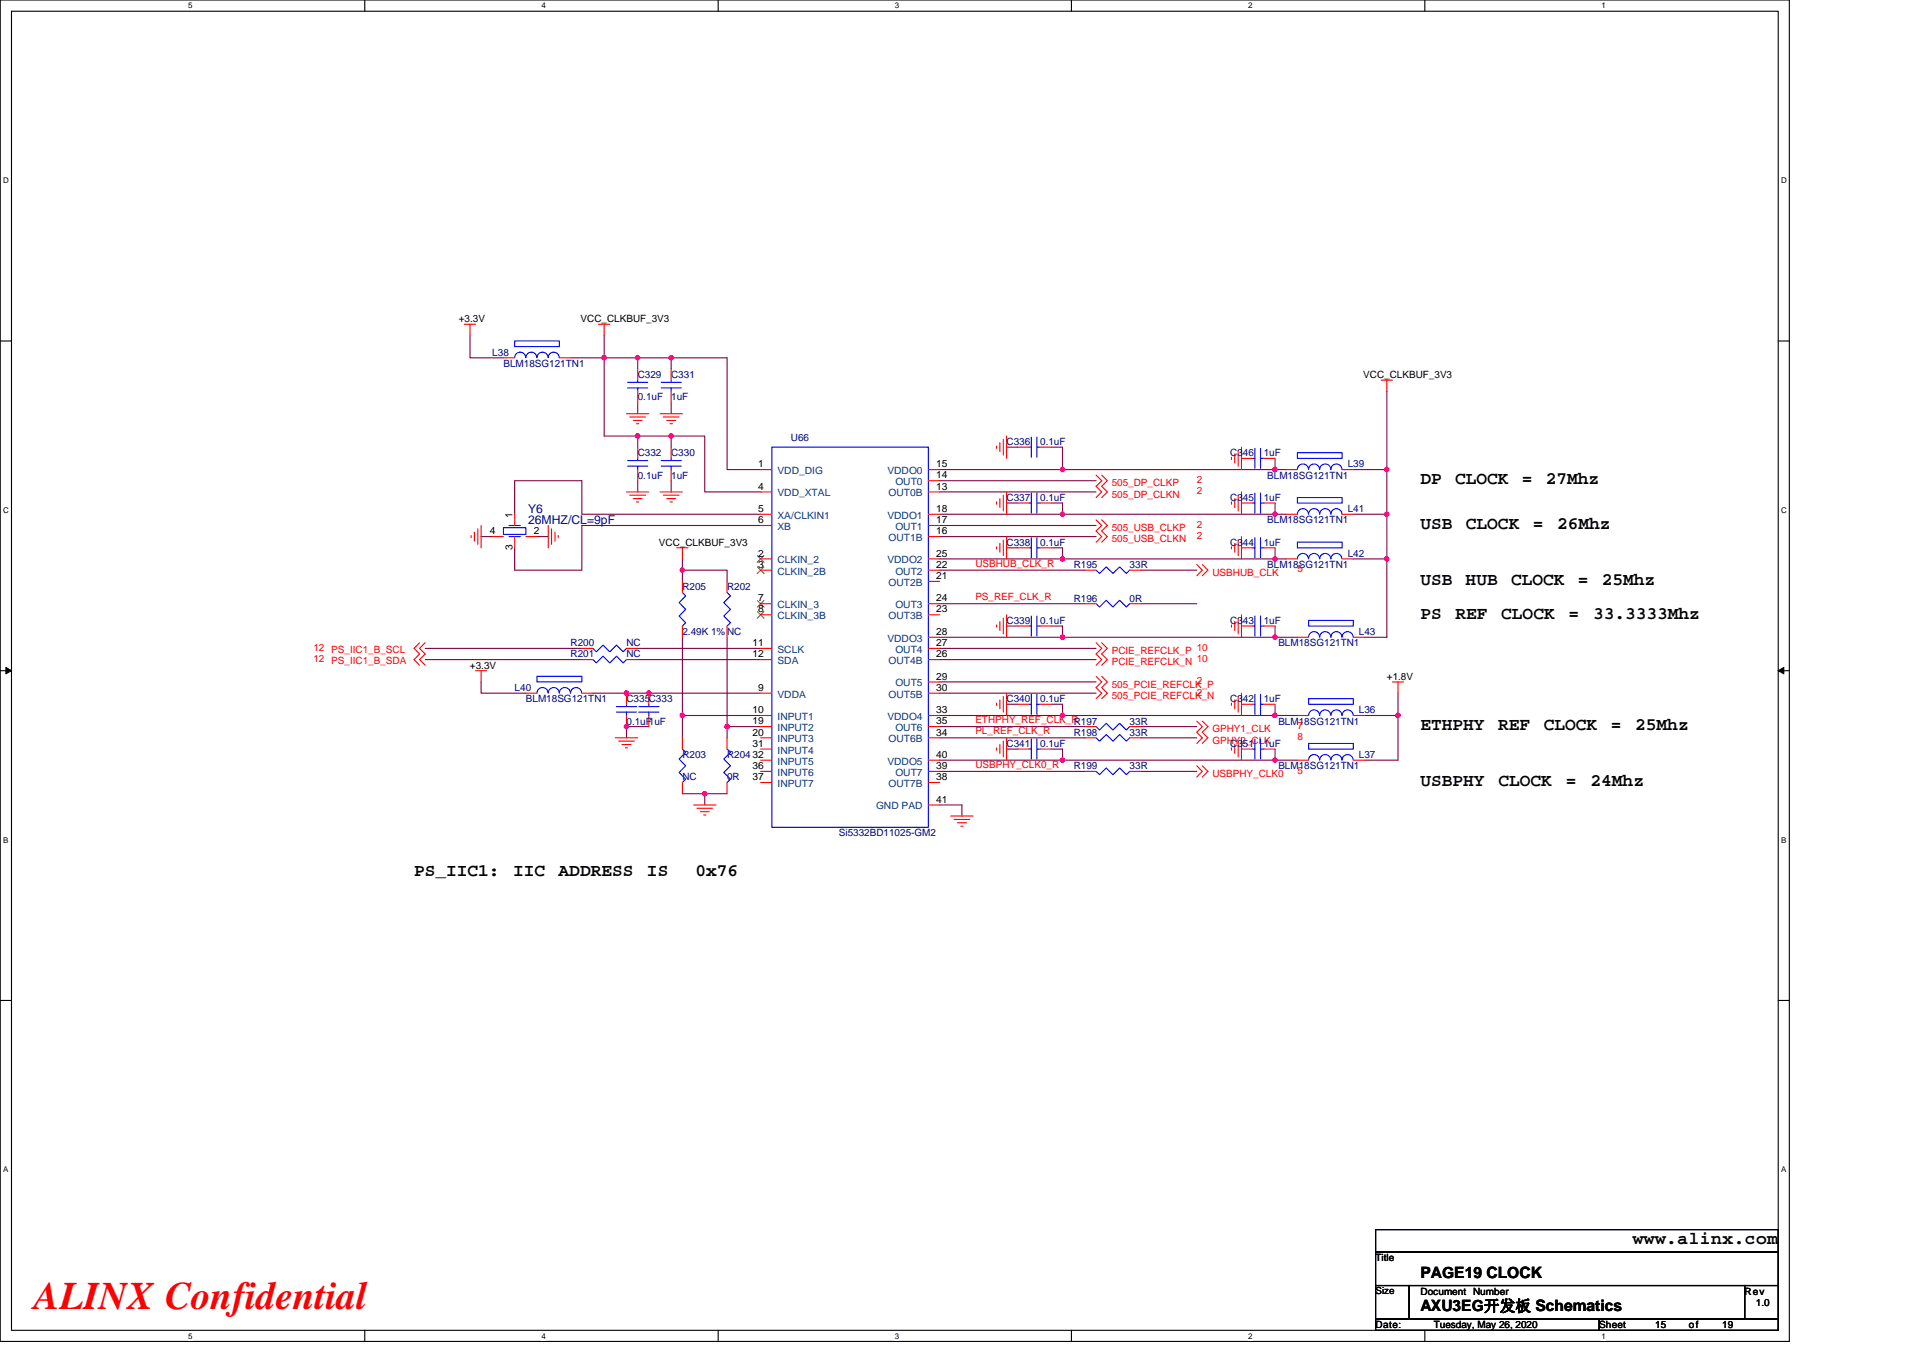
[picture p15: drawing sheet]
<svg xmlns="http://www.w3.org/2000/svg" width="297mm" height="210mm" viewBox="0 0 297 210" stroke-linecap="round" stroke-linejoin="round" font-family="sans-serif">
<defs><g id="words">
<text font-size="6" fill="#f00" x="5.2" y="202.3">ALINX Confidential</text>
<g font-size="2.8">
<text x="219.4" y="74.8">DP</text>
<text x="224.8" y="74.8">CLOCK</text>
<text x="235.1" y="74.8">=</text>
<text x="238.8" y="74.8">27Mhz</text>
<text x="219.4" y="81.7">USB</text>
<text x="226.4" y="81.7">CLOCK</text>
<text x="236.8" y="81.7">=</text>
<text x="240.5" y="81.7">26Mhz</text>
<text x="219.4" y="90.4">USB</text>
<text x="219.4" y="95.6">PS</text>
<text x="224.8" y="95.6">REF</text>
<text x="226.4" y="90.4">HUB</text>
<text x="231.9" y="95.6">CLOCK</text>
<text x="233.4" y="90.4">CLOCK</text>
<text x="242.3" y="95.6">=</text>
<text x="243.7" y="90.4">=</text>
<text x="246.1" y="95.6">33.3333Mhz</text>
<text x="247.4" y="90.4">25Mhz</text>
<text x="219.4" y="112.8">ETHPHY</text>
<text x="231.4" y="112.8">REF</text>
<text x="238.5" y="112.8">CLOCK</text>
<text x="248.8" y="112.8">=</text>
<text x="252.6" y="112.8">25Mhz</text>
<text x="219.4" y="121.5">USBPHY</text>
<text x="231.5" y="121.5">CLOCK</text>
<text x="241.9" y="121.5">=</text>
<text x="245.7" y="121.5">24Mhz</text>
<text x="64" y="135.3">PS_IIC1:</text>
<text x="79.2" y="135.3">IIC</text>
<text x="86.3" y="135.3">ADDRESS</text>
<text x="99.9" y="135.3">IS</text>
<text x="107.4" y="135.3">0x76</text>
<text x="252.2" y="192.3">www.alinx.com</text>
</g>
<g font-size="2.4">
<text x="219.4" y="197.4">PAGE19 CLOCK</text>
<text x="219.4" y="202.6">AXU3EG开发板 Schematics</text>
</g>
<g font-size="1.9" fill="#000080">
<text x="81.6" y="79.2">Y6</text>
<text x="81.6" y="81">26MHZ/CL=9pF</text>
</g>
<g font-size="1.5">
<text x="70.9" y="49.8">+3.3V</text>
<text x="89.7" y="49.8">VCC_CLKBUF_3V3</text>
<text x="210.6" y="58.4">VCC_CLKBUF_3V3</text>
<text x="117.1" y="72.2">1</text>
<text x="117.1" y="75.6">4</text>
<text x="144.6" y="72.2">15</text>
<text x="144.6" y="75.6">13</text>
<text x="144.6" y="73.9">14</text>
<text x="75.7" y="82.5">4</text>
<text x="79.1" y="80" transform="rotate(-90 79.1 80)">1</text>
<text x="82.4" y="82.5">2</text>
<text x="117.1" y="79.1">5</text>
<text x="117.1" y="80.8">6</text>
<text x="144.6" y="79.1">18</text>
<text x="144.6" y="82.6">16</text>
<text x="144.6" y="80.8">17</text>
<text x="79.1" y="85" transform="rotate(-90 79.1 85)">3</text>
<text x="101.8" y="84.3">VCC_CLKBUF_3V3</text>
<text x="117.1" y="86">2</text>
<text x="117.1" y="87.7">3</text>
<text x="144.6" y="86">25</text>
<text x="144.6" y="89.5">21</text>
<text x="144.6" y="87.7">22</text>
<text x="117.1" y="92.9">7</text>
<text x="117.1" y="94.6">8</text>
<text x="144.6" y="94.6">23</text>
<text x="144.6" y="92.9">24</text>
<text x="116.2" y="99.8">11</text>
<text x="116.2" y="101.6">12</text>
<text x="144.6" y="98.1">28</text>
<text x="144.6" y="101.6">26</text>
<text x="144.6" y="99.8">27</text>
<text x="72.6" y="103.3">+3.3V</text>
<text x="117.1" y="106.7">9</text>
<text x="144.6" y="106.7">30</text>
<text x="144.6" y="105">29</text>
<text x="214.2" y="105">+1.8V</text>
<text x="116.2" y="110.2">10</text>
<text x="116.2" y="111.9">19</text>
<text x="116.2" y="113.6">20</text>
<text x="144.6" y="110.2">33</text>
<text x="144.6" y="113.6">34</text>
<text x="144.6" y="111.9">35</text>
<text x="116.2" y="115.4">31</text>
<text x="116.2" y="117.1">32</text>
<text x="116.2" y="118.8">36</text>
<text x="144.6" y="117.1">40</text>
<text x="144.6" y="118.8">39</text>
<text x="116.2" y="120.5">37</text>
<text x="144.6" y="120.5">38</text>
<text x="144.6" y="124">41</text>
<text x="212.5" y="194.9">Title</text>
<text x="212.5" y="200">Size</text>
<text x="219.4" y="200">Document Number</text>
<text x="269.5" y="200">Rev</text>
<text x="271.2" y="201.8">1.0</text>
<text x="212.5" y="205.2">Date:</text>
<text x="221.5" y="205.2">Tuesday, May 26, 2020</text>
<text x="247" y="205.2">Sheet</text>
<text x="255.7" y="205.2">15</text>
<text x="260.9" y="205.2">of</text>
<text x="266" y="205.2">19</text>
</g>
<g font-size="1.5" fill="#000080">
<text x="76" y="54.9">L38</text>
<text x="77.8" y="56.7">BLM18SG121TN1</text>
<text x="98.5" y="58.4">C329</text>
<text x="103.7" y="58.4">C331</text>
<text x="98.5" y="61.8">0.1uF</text>
<text x="103.7" y="61.8">1uF</text>
<text x="98.5" y="70.5">C332</text>
<text x="103.7" y="70.5">C330</text>
<text x="122.2" y="68.1">U66</text>
<text x="155.5" y="68.8">C336</text>
<text x="160.7" y="68.8">0.1uF</text>
<text x="190" y="70.5">C346</text>
<text x="195.2" y="70.5">1uF</text>
<text x="98.5" y="74">0.1uF</text>
<text x="103.7" y="74">1uF</text>
<text x="155.5" y="77.4">C337</text>
<text x="160.7" y="77.4">0.1uF</text>
<text x="190" y="77.4">C345</text>
<text x="195.2" y="77.4">1uF</text>
<text x="195.7" y="74">BLM18SG121TN1</text>
<text x="208.2" y="72.2">L39</text>
<text x="195.7" y="80.9">BLM18SG121TN1</text>
<text x="208.2" y="79.1">L41</text>
<text x="155.5" y="84.3">C338</text>
<text x="160.7" y="84.3">0.1uF</text>
<text x="165.9" y="87.8">R195</text>
<text x="174.5" y="87.8">33R</text>
<text x="190" y="84.3">C344</text>
<text x="195.2" y="84.3">1uF</text>
<text x="195.7" y="87.8">BLM18SG121TN1</text>
<text x="208.2" y="86">L42</text>
<text x="105.4" y="91.2">R205</text>
<text x="112.3" y="91.2">R202</text>
<text x="165.9" y="92.9">R196</text>
<text x="174.5" y="92.9">0R</text>
<text x="88.1" y="101.6">R201</text>
<text x="88.1" y="99.9">R200</text>
<text x="96.8" y="101.6">NC</text>
<text x="96.8" y="99.9">NC</text>
<text x="105.4" y="98.1">2.49K 1%NC</text>
<text x="155.5" y="96.4">C339</text>
<text x="160.7" y="96.4">0.1uF</text>
<text x="190" y="96.4">C343</text>
<text x="195.2" y="96.4">1uF</text>
<text x="197.5" y="99.9">BLM18SG121TN1</text>
<text x="209.9" y="98.1">L43</text>
<text x="79.5" y="106.8">L40</text>
<text x="81.2" y="108.5">BLM18SG121TN1</text>
<text x="96.8" y="108.5">C335C333</text>
<text x="96.8" y="112">0.1uF1uF</text>
<text x="155.5" y="108.5">C340</text>
<text x="160.7" y="108.5">0.1uF</text>
<text x="165.9" y="113.7">R198</text>
<text x="165.9" y="112">R197</text>
<text x="174.5" y="113.7">33R</text>
<text x="174.5" y="112">33R</text>
<text x="190" y="108.5">C342</text>
<text x="195.2" y="108.5">1uF</text>
<text x="197.5" y="112">BLM18SG121TN1</text>
<text x="209.9" y="110.2">L36</text>
<text x="105.4" y="117.1">R203</text>
<text x="112.3" y="117.1">R204</text>
<text x="155.5" y="115.4">C341</text>
<text x="160.7" y="115.4">0.1uF</text>
<text x="165.9" y="118.9">R199</text>
<text x="174.5" y="118.9">33R</text>
<text x="190" y="115.4">C351</text>
<text x="195.2" y="115.4">1uF</text>
<text x="197.5" y="118.9">BLM18SG121TN1</text>
<text x="209.9" y="117.1">L37</text>
<text x="105.4" y="120.6">NC</text>
<text x="112.3" y="120.6">0R</text>
<text x="129.6" y="129.2">Si5332BD11025-GM2</text>
</g>
<g font-size="1.5" fill="#004080">
<text x="120.1" y="73.3">VDD_DIG</text>
<text x="120.1" y="76.7">VDD_XTAL</text>
<text x="137.1" y="73.3">VDDO0</text>
<text x="137.2" y="76.7">OUT0B</text>
<text x="138.3" y="75">OUT0</text>
<text x="120.1" y="80.2">XA/CLKIN1</text>
<text x="120.1" y="81.9">XB</text>
<text x="137.1" y="80.2">VDDO1</text>
<text x="137.2" y="83.6">OUT1B</text>
<text x="138.3" y="81.9">OUT1</text>
<text x="120.1" y="87.1">CLKIN_2</text>
<text x="120.1" y="88.8">CLKIN_2B</text>
<text x="137.1" y="87.1">VDDO2</text>
<text x="138.3" y="88.8">OUT2</text>
<text x="120.1" y="94">CLKIN_3</text>
<text x="120.1" y="95.7">CLKIN_3B</text>
<text x="137.2" y="90.5">OUT2B</text>
<text x="137.2" y="95.7">OUT3B</text>
<text x="138.3" y="94">OUT3</text>
<text x="120.1" y="100.9">SCLK</text>
<text x="137.1" y="99.2">VDDO3</text>
<text x="138.3" y="100.9">OUT4</text>
<text x="120.1" y="107.8">VDDA</text>
<text x="120.1" y="102.6">SDA</text>
<text x="137.2" y="102.6">OUT4B</text>
<text x="137.2" y="107.8">OUT5B</text>
<text x="138.3" y="106.1">OUT5</text>
<text x="120.1" y="111.3">INPUT1</text>
<text x="120.1" y="113">INPUT2</text>
<text x="137.1" y="111.3">VDDO4</text>
<text x="138.3" y="113">OUT6</text>
<text x="120.1" y="114.7">INPUT3</text>
<text x="120.1" y="116.4">INPUT4</text>
<text x="120.1" y="118.2">INPUT5</text>
<text x="120.1" y="119.9">INPUT6</text>
<text x="137.1" y="118.2">VDDO5</text>
<text x="137.2" y="114.7">OUT6B</text>
<text x="138.3" y="119.9">OUT7</text>
<text x="120.1" y="121.6">INPUT7</text>
<text x="135.3" y="125.1">GND PAD</text>
<text x="137.2" y="121.6">OUT7B</text>
</g>
<g font-size="1.5" fill="#f00">
<text x="171.7" y="75.2">505_DP_CLKP</text>
<text x="171.7" y="76.9">505_DP_CLKN</text>
<text x="184.9" y="74.6">2</text>
<text x="184.9" y="76.4">2</text>
<text x="171.7" y="82.1">505_USB_CLKP</text>
<text x="171.7" y="83.8">505_USB_CLKN</text>
<text x="184.9" y="81.6">2</text>
<text x="184.9" y="83.3">2</text>
<text x="150.7" y="87.5">USBHUB_CLK_R</text>
<text x="187.3" y="89">USBHUB_CLK</text>
<text x="200.4" y="88.5">5</text>
<text x="150.7" y="92.7">PS_REF_CLK_R</text>
<text x="48.4" y="100.5">12 PS_IIC1_B_SCL</text>
<text x="171.7" y="101.1">PCIE_REFCLK_P</text>
<text x="184.9" y="100.5">10</text>
<text x="48.4" y="102.3">12 PS_IIC1_B_SDA</text>
<text x="171.7" y="102.8">PCIE_REFCLK_N</text>
<text x="171.7" y="106.3">505_PCIE_REFCLK_P</text>
<text x="171.7" y="108">505_PCIE_REFCLK_N</text>
<text x="184.9" y="102.3">10</text>
<text x="184.9" y="105.7">2</text>
<text x="184.9" y="107.5">2</text>
<text x="150.7" y="111.7">ETHPHY_REF_CLK_R</text>
<text x="150.7" y="113.5">PL_REF_CLK_R</text>
<text x="187.3" y="113.2">GPHY1_CLK</text>
<text x="200.4" y="112.6">7</text>
<text x="150.7" y="118.6">USBPHY_CLK0_R</text>
<text x="187.3" y="114.9">GPHY2_CLK</text>
<text x="200.4" y="114.4">8</text>
<text x="200.4" y="119.5">5</text>
<text x="187.3" y="120.1">USBPHY_CLK0</text>
</g>
<g font-size="1.2">
<text x="29.1" y="1.3">5</text>
<text x="83.6" y="1.3">4</text>
<text x="138.2" y="1.3">3</text>
<text x="192.8" y="1.3">2</text>
<text x="247.4" y="1.3">1</text>
<text x=".5" y="28.3">D</text>
<text x="275.1" y="28.3">D</text>
<text x=".5" y="79.2">C</text>
<text x="275.1" y="79.2">C</text>
<text x=".5" y="130.2">B</text>
<text x="275.1" y="130.2">B</text>
<text x=".5" y="181.1">A</text>
<text x="275.1" y="181.1">A</text>
<text x="29.1" y="206.8">5</text>
<text x="83.6" y="206.8">4</text>
<text x="138.2" y="206.8">3</text>
<text x="192.8" y="206.8">2</text>
<text x="247.4" y="206.8">1</text>
</g>
</g></defs>
<path d="M0 0h276.4v207.3h-276.4zM1.8 1.7h272.9v203.8h-272.9z" fill="none" stroke="#000" stroke-width=".17"/>
<g fill="#fff">
<path d="M29.1 .2h.6v1.4h-.6z"/>
<path d="M29.1 205.7h.6v1.4h-.6z"/>
</g>
<path d="M56.3 0v1.7M56.3 205.5v1.8" fill="none" stroke="#000" stroke-width=".17"/>
<g fill="#fff">
<path d="M83.6 .2h.7v1.4h-.7z"/>
<path d="M83.6 205.7h.7v1.4h-.7z"/>
</g>
<path d="M110.9 0v1.7M110.9 205.5v1.8" fill="none" stroke="#000" stroke-width=".17"/>
<g fill="#fff">
<path d="M138.2 .2h.7v1.4h-.7z"/>
<path d="M138.2 205.7h.7v1.4h-.7z"/>
</g>
<path d="M165.5 0v1.7M165.5 205.5v1.8" fill="none" stroke="#000" stroke-width=".17"/>
<g fill="#fff">
<path d="M192.8 .2h.6v1.4h-.6z"/>
<path d="M192.8 205.7h.6v1.4h-.6z"/>
</g>
<path d="M220.1 0v1.7M220.1 205.5v1.8" fill="none" stroke="#000" stroke-width=".17"/>
<g fill="#fff">
<path d="M247.4 .2h.6v1.4h-.6z"/>
<path d="M247.4 205.7h.6v1.4h-.6z"/>
<path d="M.5 27.2h.8v1.4h-.8z"/>
<path d="M275.1 27.2h.9v1.4h-.9z"/>
<path d="M.5 78.1h.8v1.4h-.8z"/>
<path d="M275.1 78.1h.9v1.4h-.9z"/>
</g>
<path d="M0 52.7h1.8M274.7 52.7h1.7" fill="none" stroke="#000" stroke-width=".17"/>
<g fill="#fff">
<path d="M.5 129.1h.8v1.4h-.8z"/>
<path d="M275.1 129.1h.8v1.4h-.8z"/>
</g>
<path d="M0 103.6h1.8M274.7 103.6h1.7" fill="none" stroke="#000" stroke-width=".17"/>
<path d="M.9 103.1l.9 .5-.9 .5zM274.7 103.6l.8-.5v1z" fill="#000" stroke="#000" stroke-width=".15"/>
<g fill="#fff">
<path d="M.5 180h.8v1.4h-.8z"/>
<path d="M275.1 180h.8v1.4h-.8z"/>
</g>
<path d="M0 154.6h1.8M274.7 154.6h1.7M212.5 190h62.2v3.5h-62.2zM212.5 193.5h62.2v5.1h-62.2zM212.5 198.6h5.2v5.2h-5.2zM217.7 198.6h51.8v5.2h-51.8zM269.5 198.6h5.2v5.2h-5.2zM212.5 203.8h34.5v1.7h-34.5zM247 203.8h27.7v1.7h-27.7z" fill="none" stroke="#000" stroke-width=".17"/>
<g fill="none" stroke="#800040" stroke-width=".17">
<path d="M72.6 51.8v3.5h5.2M88.1 55.3h5.2v12.1h5.2M93.3 51.8v3.5h5.2v1.7M98.5 55.3h5.2M103.7 57v-1.7h8.6v17.3h5.2M79.5 79.5v-5.2h10.4v5.2h27.6M98.5 67.4h5.2M98.5 74.3v1.7M98.5 62.2v1.7M98.5 67.4v1.7M103.7 67.4h5.2v8.6h8.6M103.7 74.3v1.7"/>
<path d="M103.7 67.4v1.7M103.7 62.2v1.7M145.1 72.6h19M145.1 79.5h19M145.1 74.3h24.2M145.1 76h24.2M155.5 69.1h1.7M155.5 77.7h1.7M162.4 69.1h1.7v3.5M162.4 77.7h1.7v1.8M164.1 79.5h32.9M164.1 72.6h32.9"/>
<path d="M197 79.5h1.7M197 77.7v1.8M197 70.8v1.8M197 72.6h1.7M209 79.5h5.2M209 72.6h5.2M214.2 72.6v6.9M214.2 79.5v6.9M214.2 60.5v12.1M74.3 82.9h1.7M82.9 82.9h1.8M105.4 98.5v12.1"/>
<path d="M105.4 88.1h6.9v1.7M105.4 86.4v1.7M105.4 88.1v1.7M112.3 98.5v13.8M117.5 81.2h-27.6v6.9h-10.4v-3.5M145.1 86.4h19M145.1 98.5h19M145.1 81.2h24.2M145.1 82.9h24.2M145.1 88.1h22.5M145.1 93.3h22.5M155.5 84.6h1.7"/>
<path d="M155.5 96.7h1.7M162.4 84.6h1.7v1.8M162.4 96.7h1.7v1.8M164.1 98.5h32.9M164.1 86.4h32.9M176.2 88.1h8.7M176.2 93.3h8.7M197 86.4h1.7M197 98.5h3.4M197 96.7v1.8M197 84.6v1.8M209 86.4h5.2"/>
<path d="M214.2 86.4v12.1h-3.4M65.7 100.2h24.2M65.7 101.9h24.2M74.3 105.4v1.7h6.9M98.5 100.2h19M98.5 101.9h19M100.2 112.3h-3.4v1.7M105.4 110.6v3.4M105.4 110.6h12.1M112.3 112.3h5.2M112.3 112.3v1.7M117.5 107.1h-25.9"/>
<path d="M145.1 119.2h22.5M145.1 117.5h19M145.1 112.3h22.5M145.1 114h22.5M145.1 110.6h19M145.1 100.2h24.2M145.1 101.9h24.2M145.1 105.4h24.2M145.1 107.1h24.2M155.5 115.7h1.7M155.5 108.8h1.7M162.4 115.7h1.7v1.8"/>
<path d="M162.4 108.8h1.7v1.8M164.1 110.6h32.9M164.1 117.5h32.9M176.2 112.3h8.7M176.2 114h8.7M176.2 119.2h8.7M197 117.5h3.4M197 108.8v1.8M197 115.7v1.8M197 110.6h3.4M210.8 110.6h5.1M215.9 107.1v3.5"/>
<path d="M215.9 110.6v6.9h-5.1M105.4 122.6h3.5M108.9 122.6h3.4M108.9 122.6v1.8M145.1 124.4h3.5v1.7"/>
</g>
<g fill="#f0f" stroke="#f0f" stroke-width=".17">
<circle cx="214.2" cy="79.4" r=".33"/>
<circle cx="214.2" cy="72.5" r=".34"/>
<circle cx="196.9" cy="110.5" r=".34"/>
<circle cx="215.9" cy="110.5" r=".34"/>
<circle cx="108.9" cy="122.6" r=".33"/>
<circle cx="196.9" cy="117.5" r=".34"/>
<circle cx="105.4" cy="88.1" r=".33"/>
<circle cx="98.5" cy="55.3" r=".34"/>
<circle cx="103.7" cy="55.3" r=".34"/>
<circle cx="103.7" cy="67.3" r=".34"/>
<circle cx="196.9" cy="72.5" r=".34"/>
<circle cx="96.8" cy="107.1" r=".34"/>
<circle cx="100.2" cy="107.1" r=".34"/>
<circle cx="105.4" cy="110.5" r=".34"/>
<circle cx="214.2" cy="86.4" r=".34"/>
<circle cx="196.9" cy="86.4" r=".34"/>
<circle cx="196.9" cy="98.4" r=".34"/>
<circle cx="93.3" cy="55.3" r=".34"/>
<circle cx="112.3" cy="112.3" r=".34"/>
<circle cx="98.5" cy="67.3" r=".34"/>
<circle cx="96.8" cy="112.3" r=".34"/>
<circle cx="164.1" cy="110.5" r=".34"/>
<circle cx="164.1" cy="98.4" r=".34"/>
<circle cx="164.1" cy="86.4" r=".34"/>
<circle cx="196.9" cy="79.4" r=".33"/>
<circle cx="164.1" cy="79.4" r=".33"/>
<circle cx="164.1" cy="72.5" r=".34"/>
<circle cx="164.1" cy="117.5" r=".34"/>
</g>
<g fill="none" stroke="#f00" stroke-width=".17">
<path d="M71.7 50.1h1.7M72.6 50.1v1.7M77.8 55.3h1.7M86.4 55.3h1.7M92.5 50.1h1.7M93.3 50.1v1.7M98.5 57v1.7M103.7 57v1.7M213.4 58.7h1.7M214.2 58.7v1.8M79.5 79.5v1.7M96.8 63.9h3.4"/>
<path d="M96.8 76h3.4M97.3 64.4h2.4M97.3 76.5h2.4M97.8 65h1.4M97.8 77h1.4M98.3 65.5h.4M98.3 77.6h.4M98.5 69.1v1.7M98.5 72.6v1.7M98.5 60.5v1.7M102 63.9h3.4M102 76h3.4"/>
<path d="M102.5 64.4h2.4M102.5 76.5h2.4M103 65h1.4M103 77h1.4M103.5 65.5h.4M103.5 77.6h.4M103.7 60.5v1.7M103.7 69.1v1.7M103.7 72.6v1.7M117.5 72.6h1.7M117.5 76h1.7M117.5 79.5h1.7"/>
<path d="M143.4 76h1.7M143.4 74.3h1.7M143.4 72.6h1.7M143.4 79.5h1.7M153.9 68.9v.4M153.9 77.6v.3M154.4 68.4v1.4M154.4 77v1.4M155 67.9v2.4M155 76.5v2.5M155.5 67.4v3.4M155.5 76v3.5"/>
<path d="M157.2 69.1h1.8M157.2 77.7h1.8M160.7 69.1h1.7M160.7 77.7h1.7M169.3 73.4l.9 .9-.9 .8 .9 .9-.9 .9M170.2 73.4l.8 .9-.8 .8 .8 .9-.8 .9M190.2 77.6v.3M190.2 70.7v.3M190.7 77v1.4M190.7 70.1v1.4M191.3 76.5v2.5M191.3 69.6v2.4"/>
<path d="M191.8 77.7h1.7M191.8 70.8h1.7M191.8 76v3.5M191.8 69.1v3.5M195.2 77.7h1.8M195.2 70.8h1.8M198.7 79.5h1.7M198.7 72.6h1.7M207.3 79.5h1.7M207.3 72.6h1.7M64.8 99.3l-.8 .9 .8 .8-.8 .9 .8 .9M65.7 99.3l-.9 .9 .9 .8-.9 .9 .9 .9"/>
<path d="M72.8 82.7v.4M73.3 82.2v1.4M73.8 81.7v2.4M74.3 81.2v3.4M76 82.9h1.8M79.5 82.9v1.7M81.2 82.9h1.7M84.7 81.2v3.4M85.2 81.7v2.4M85.7 82.2v1.4M86.2 82.7v.4M104.5 84.6h1.8"/>
<path d="M105.4 89.8v1.7M105.4 96.7v1.8M105.4 84.6v1.8M112.3 89.8v1.7M112.3 96.7v1.8M117.5 86.4h1.7M117.5 88.1h1.7M117.5 81.2h1.7M117.5 93.3h1.7M117.5 95h1.7M143.4 82.9h1.7M143.4 81.2h1.7"/>
<path d="M143.4 89.8h1.7M143.4 88.1h1.7M143.4 95h1.7M143.4 93.3h1.7M143.4 86.4h1.7M143.4 98.5h1.7M153.9 84.5v.3M153.9 96.6v.3M154.4 83.9v1.4M154.4 96v1.4M155 83.4v2.5M155 95.5v2.4"/>
<path d="M155.5 82.9v3.5M155.5 95v3.5M157.2 96.7h1.8M157.2 84.6h1.8M160.7 96.7h1.7M160.7 84.6h1.7M167.6 93.3h1.7M167.6 88.1h1.7M169.3 80.3l.9 .9-.9 .8 .9 .9-.9 .9M169.3 99.3l.9 .9-.9 .8 .9 .9-.9 .9M170.2 80.3l.8 .9-.8 .8 .8 .9-.8 .9M170.2 99.3l.8 .9-.8 .8 .8 .9-.8 .9"/>
<path d="M174.5 93.3h1.7M174.5 88.1h1.7M184.9 87.2l.8 .9-.8 .9M185.7 87.2l.9 .9-.9 .9M190.2 96.6v.3M190.2 84.5v.3M190.7 96v1.4M190.7 83.9v1.4M191.3 95.5v2.4M191.3 83.4v2.5M191.8 96.7h1.7M191.8 84.6h1.7"/>
<path d="M191.8 95v3.5M191.8 82.9v3.5M195.2 96.7h1.8M195.2 84.6h1.8M198.7 86.4h1.7M200.4 98.5h1.7M207.3 86.4h1.7M209 98.5h1.8M73.4 103.6h1.8M74.3 103.6v1.8M81.2 107.1h1.7M89.9 107.1h1.7"/>
<path d="M89.9 101.9h1.7M89.9 100.2h1.7M95 114h3.5M95.6 114.5h2.4M96.1 115h1.4M96.6 115.5h.3M96.8 101.9h1.7M96.8 100.2h1.7M96.8 107.1v1.7M96.8 110.6v1.7M100.2 107.1v1.7M100.2 110.6v1.7"/>
<path d="M105.4 114v1.7M112.3 114v1.7M117.5 107.1h1.7M117.5 110.6h1.7M117.5 100.2h1.7M117.5 101.9h1.7M117.5 112.3h1.7M117.5 114h1.7M117.5 115.7h1.7M117.5 117.5h1.7M117.5 119.2h1.7M143.4 101.9h1.7"/>
<path d="M143.4 100.2h1.7M143.4 105.4h1.7M143.4 107.1h1.7M143.4 110.6h1.7M143.4 114h1.7M143.4 112.3h1.7M143.4 119.2h1.7M143.4 117.5h1.7M153.9 108.6v.4M153.9 115.5v.4M154.4 108.1v1.4M154.4 115v1.4"/>
<path d="M155 107.6v2.4M155 114.5v2.4M155.5 107.1v3.5M155.5 114v3.5M157.2 115.7h1.8M157.2 108.8h1.8M160.7 115.7h1.7M160.7 108.8h1.7M167.6 119.2h1.7M167.6 114h1.7M167.6 112.3h1.7M169.3 104.5l.9 .9-.9 .8 .9 .9-.9 .9"/>
<path d="M170.2 104.5l.8 .9-.8 .8 .8 .9-.8 .9M174.5 119.2h1.7M174.5 114h1.7M174.5 112.3h1.7M184.9 111.4l.8 .9-.8 .8 .8 .9-.8 .9M184.9 118.3l.8 .9-.8 .9M185.7 111.4l.9 .9-.9 .8 .9 .9-.9 .9M185.7 118.3l.9 .9-.9 .9M190.2 108.6v.4M190.2 115.5v.4M190.7 108.1v1.4M190.7 115v1.4"/>
<path d="M191.3 107.6v2.4M191.3 114.5v2.4M191.8 108.8h1.7M191.8 115.7h1.7M191.8 107.1v3.5M191.8 114v3.5M195.2 108.8h1.8M195.2 115.7h1.8M200.4 117.5h1.7M200.4 110.6h1.7M209 117.5h1.8M209 110.6h1.8"/>
<path d="M215.1 105.4h1.7M215.9 105.4v1.7M105.4 120.9v1.7M107.1 124.4h3.5M107.7 124.9h2.4M108.2 125.4h1.4M108.7 125.9h.3M112.3 120.9v1.7M117.5 120.9h1.7M143.4 120.9h1.7M143.4 124.4h1.7M146.9 126.1h3.4"/>
<path d="M147.4 126.6h2.4M147.9 127.1h1.4M148.4 127.7h.4"/>
</g>
<g fill="none" stroke="#00f" stroke-width=".17">
<path d="M79.5 52.7h6.9v.9h-6.9zM81.2 55.3a.86 .86 0 0 0-.8-.9 .86 .86 0 0 0-.9 .9M82.9 55.3a.85 .85 0 0 0-.8-.9 .85 .85 0 0 0-.9 .9M84.7 55.3a.86 .86 0 0 0-.9-.9 .86 .86 0 0 0-.9 .9M86.4 55.3a.85 .85 0 0 0-.9-.9 .85 .85 0 0 0-.8 .9M96.9 59.9h3.2M96.9 59.1h3.2M98.5 58.7v.4M98.5 59.9v.6M102.1 59.9h3.1M102.1 59.1h3.1M103.7 58.7v.4"/>
<path d="M103.7 59.9v.6M96.9 72h3.2M96.9 71.2h3.2M98.5 70.8v.4M98.5 72v.6M102.1 72h3.1M102.1 71.2h3.1M103.7 70.8v.4M103.7 72v.6M119.2 69.1h24.2v58.7h-24.2zM159 69.1h.3M159 77.7h.3"/>
<path d="M159.3 67.5v3.2M159.3 76.2v3.1M160.2 67.5v3.2M160.2 76.2v3.1M160.2 69.1h.5M160.2 77.7h.5M193.5 77.7h.3M193.5 70.8h.3M193.8 76.2v3.1M193.8 69.3v3.1M194.7 76.2v3.1M194.7 69.3v3.1"/>
<path d="M194.7 77.7h.5M194.7 70.8h.5M200.4 76.9h6.9v.8h-6.9zM200.4 70h6.9v.8h-6.9zM200.4 79.4a.87 .87 0 0 1 .9-.8 .87 .87 0 0 1 .8 .8 .85 .85 0 0 1 .9-.8 .85 .85 0 0 1 .8 .8M200.4 72.5a.87 .87 0 0 1 .9-.8 .87 .87 0 0 1 .8 .8 .85 .85 0 0 1 .9-.8 .85 .85 0 0 1 .8 .8M203.9 79.4a.86 .86 0 0 1 .8-.8 .86 .86 0 0 1 .9 .8M203.9 72.5a.86 .86 0 0 1 .8-.8 .86 .86 0 0 1 .9 .8M205.6 79.4a.85 .85 0 0 1 .8-.8 .85 .85 0 0 1 .9 .8M205.6 72.5a.85 .85 0 0 1 .8-.8 .85 .85 0 0 1 .9 .8M77.8 81.5h3.4v1.1h-3.4zM78.6 81.2h1.8"/>
<path d="M78.6 82.9h1.8M79.5 82.9h.1M79.5 81.2h.1M105.4 91.5l.5 .6-1 1 1 1-1 1.1 1 1-.5 .5M112.3 91.5l.5 .6-1 1 1 1-1 1.1 1 1-.5 .5M159 96.7h.3M159 84.6h.3M159.3 95.2v3.1M159.3 83.1v3.1M160.2 95.2v3.1M160.2 83.1v3.1M160.2 96.7h.5"/>
<path d="M160.2 84.6h.5M169.3 93.3l.5 .5 1.1-1 1 1 1-1 1.1 1 .5-.5M169.3 88.1l.5 .5 1.1-1 1 1 1-1 1.1 1 .5-.5M193.5 96.7h.3M193.5 84.6h.3M193.8 95.2v3.1M193.8 83.1v3.1M194.7 95.2v3.1M194.7 83.1v3.1M194.7 96.7h.5M194.7 84.6h.5M200.4 83.8h6.9v.8h-6.9z"/>
<path d="M200.4 86.3a.87 .87 0 0 1 .9-.8 .87 .87 0 0 1 .8 .8 .85 .85 0 0 1 .9-.8 .85 .85 0 0 1 .8 .8M202.1 98.4a.85 .85 0 0 1 .9-.8 .85 .85 0 0 1 .8 .8M202.1 95.9h6.9v.8h-6.9zM203.9 98.4a.86 .86 0 0 1 .8-.8 .86 .86 0 0 1 .9 .8M203.9 86.3a.86 .86 0 0 1 .8-.8 .86 .86 0 0 1 .9 .8M205.6 98.4a.86 .86 0 0 1 .8-.8 .86 .86 0 0 1 .9 .8 .86 .86 0 0 1 .9-.8 .86 .86 0 0 1 .8 .8M205.6 86.3a.85 .85 0 0 1 .8-.8 .85 .85 0 0 1 .9 .8M82.9 104.5h7v.9h-7zM84.7 107.1a.86 .86 0 0 0-.9-.9 .86 .86 0 0 0-.9 .9M89.8 107.1a.87 .87 0 0 0-.8-.9 .87 .87 0 0 0-.9 .9 .87 .87 0 0 0-.9-.9 .87 .87 0 0 0-.8 .9 .85 .85 0 0 0-.9-.9 .85 .85 0 0 0-.8 .9M91.6 101.9l.5 .5 1.1-1 1 1 1-1 1.1 1 .5-.5M91.6 100.2l.5 .5 1.1-1 1 1 1-1 1.1 1 .5-.5"/>
<path d="M95.2 110h3.1M95.2 109.2h3.1M96.8 108.8v.4M96.8 110v.6M98.7 110h3.1M98.7 109.2h3.1M100.2 108.8v.4M100.2 110v.6M105.4 115.7l.5 .5-1 1.1 1 1-1 1.1 1 1-.5 .5M112.3 115.7l.5 .5-1 1.1 1 1-1 1.1 1 1-.5 .5M159 115.7h.3M159 108.8h.3"/>
<path d="M159.3 114.2v3.1M159.3 107.3v3.1M160.2 114.2v3.1M160.2 107.3v3.1M160.2 115.7h.5M160.2 108.8h.5M169.3 119.2l.5 .5 1.1-1 1 1 1-1 1.1 1 .5-.5M169.3 114l.5 .5 1.1-1 1 1 1-1 1.1 1 .5-.5M169.3 112.3l.5 .5 1.1-1 1 1 1-1 1.1 1 .5-.5M193.5 108.8h.3M193.5 115.7h.3M193.8 107.3v3.1"/>
<path d="M193.8 114.2v3.1M194.7 107.3v3.1M194.7 114.2v3.1M194.7 108.8h.5M194.7 115.7h.5M202.1 117.4a.85 .85 0 0 1 .9-.8 .85 .85 0 0 1 .8 .8M202.1 110.5a.85 .85 0 0 1 .9-.8 .85 .85 0 0 1 .8 .8M202.1 114.9h6.9v.8h-6.9zM202.1 107.9h6.9v.9h-6.9zM203.9 117.4a.86 .86 0 0 1 .8-.8 .86 .86 0 0 1 .9 .8M203.9 110.5a.86 .86 0 0 1 .8-.8 .86 .86 0 0 1 .9 .8M205.6 117.4a.86 .86 0 0 1 .8-.8 .86 .86 0 0 1 .9 .8 .86 .86 0 0 1 .9-.8 .86 .86 0 0 1 .8 .8"/>
<path d="M205.6 110.5a.86 .86 0 0 1 .8-.8 .86 .86 0 0 1 .9 .8 .86 .86 0 0 1 .9-.8 .86 .86 0 0 1 .8 .8"/>
</g>
<path d="M117 85.9l1 1M117 87.6l1 1M117 92.8l1 1M117 94.5l1 1M118 85.9l-1 1M118 87.6l-1 1M118 92.8l-1 1M118 94.5l-1 1" fill="none" stroke="#804000" stroke-width=".15"/>
<use href="#words"/>
</svg>
